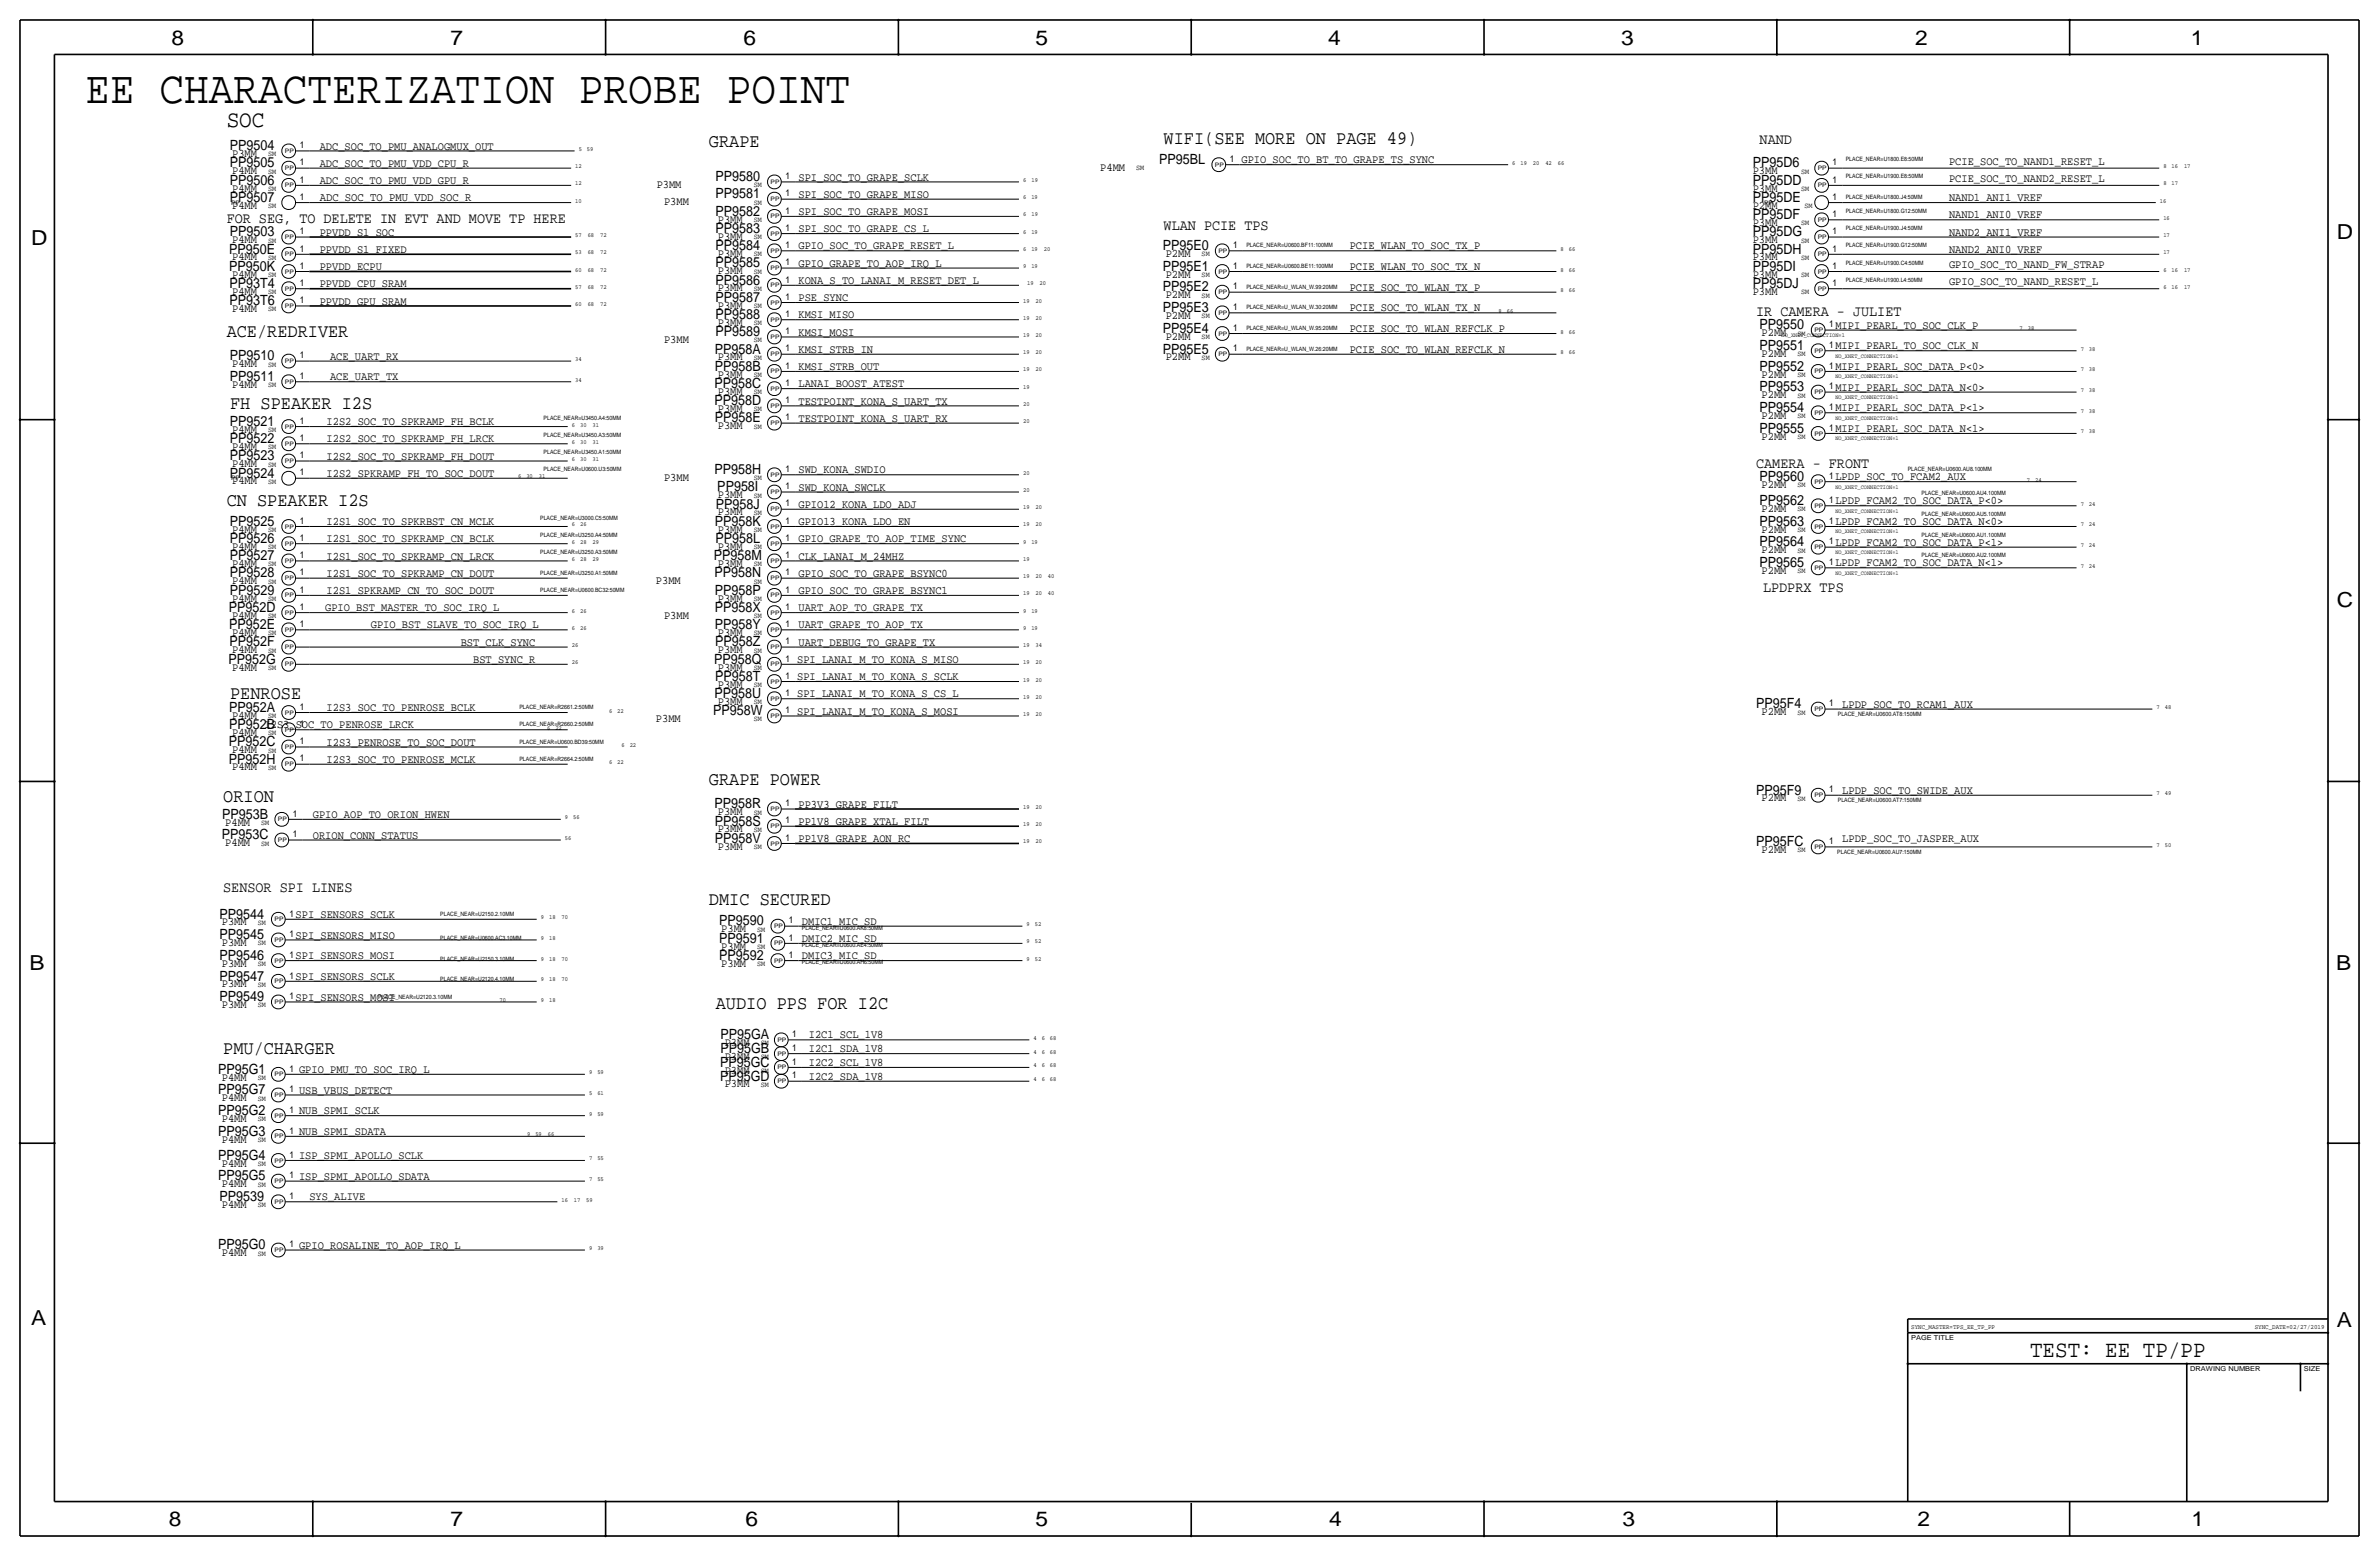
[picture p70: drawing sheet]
<svg xmlns="http://www.w3.org/2000/svg" width="877mm" height="574mm" viewBox="0 0 877 574" stroke-linecap="round" stroke-linejoin="round" font-family="sans-serif">
<defs><g id="words">
<text font-size="17" x="31.5" y="37.8">EE CHARACTERIZATION PROBE POINT</text>
<text font-size="8.7" x="83.6" y="46.7">SOC</text>
<text font-size="8.6" x="748.4" y="500.1">TEST: EE TP/PP</text>
<g font-size="7.6">
<text x="63.2" y="16.5">8</text>
<text x="166.1" y="16.5">7</text>
<text x="274.1" y="16.5">6</text>
<text x="381.8" y="16.5">5</text>
<text x="489.7" y="16.5">4</text>
<text x="597.7" y="16.5">3</text>
<text x="706.1" y="16.5">2</text>
<text x="807.7" y="16.5">1</text>
<text x="861.6" y="88.1">D</text>
<text x="11.4" y="90.4">D</text>
<text x="861.6" y="223.8">C</text>
<text x="10.9" y="357.6">B</text>
<text x="861.3" y="357.4">B</text>
<text x="11.4" y="488.4">A</text>
<text x="861.6" y="489.2">A</text>
<text x="62.2" y="562.6">8</text>
<text x="166.1" y="562.6">7</text>
<text x="274.8" y="562.6">6</text>
<text x="381.8" y="562.6">5</text>
<text x="490" y="562.6">4</text>
<text x="598.2" y="562.6">3</text>
<text x="706.9" y="562.6">2</text>
<text x="808" y="562.6">1</text>
</g>
<g font-size="7">
<text x="429" y="53.1">WIFI(SEE MORE ON PAGE 49)</text>
<text x="261.4" y="54.4">GRAPE</text>
<text x="83.6" y="124.2">ACE/REDRIVER</text>
<text x="84.8" y="150.9">FH SPEAKER I2S</text>
<text x="83.6" y="186.4">CN SPEAKER I2S</text>
<text x="84.8" y="257.6">PENROSE</text>
<text x="261.4" y="289.3">GRAPE POWER</text>
<text x="82.3" y="295.7">ORION</text>
<text x="261.4" y="333.8">DMIC SECURED</text>
<text x="263.9" y="371.9">AUDIO PPS FOR I2C</text>
<text x="82.3" y="388.4">PMU/CHARGER</text>
</g>
<g font-size="5.6">
<text x="648.7" y="53.1">NAND</text>
<text x="83.6" y="82.3">FOR SEG, TO DELETE IN EVT AND MOVE TP HERE</text>
<text x="429" y="84.8">WLAN PCIE TPS</text>
<text x="647.4" y="116.6">IR CAMERA - JULIET</text>
<text x="647.4" y="172.5">CAMERA - FRONT</text>
<text x="650" y="218.2">LPDPRX TPS</text>
<text x="82.3" y="328.7">SENSOR SPI LINES</text>
</g>
<g font-size="5.2">
<text x="84.7" y="55.4">PP9504</text>
<text x="84.7" y="61.7">PP9505</text>
<text x="427.4" y="60.5">PP95BL</text>
<text x="646.2" y="61.7">PP95D6</text>
<text x="84.7" y="68.1">PP9506</text>
<text x="263.8" y="66.8">PP9580</text>
<text x="646.2" y="68.1">PP95DD</text>
<text x="84.7" y="74.4">PP9507</text>
<text x="263.8" y="73.2">PP9581</text>
<text x="646.2" y="74.4">PP95DE</text>
<text x="263.8" y="79.5">PP9582</text>
<text x="646.2" y="80.8">PP95DF</text>
<text x="84.7" y="87.1">PP9503</text>
<text x="263.8" y="85.9">PP9583</text>
<text x="646.2" y="87.1">PP95DG</text>
<text x="84.5" y="93.5">PP950E</text>
<text x="263.8" y="92.2">PP9584</text>
<text x="428.6" y="92.2">PP95E0</text>
<text x="646.2" y="93.5">PP95DH</text>
<text x="84.5" y="99.8">PP950K</text>
<text x="263.8" y="98.6">PP9585</text>
<text x="428.6" y="99.8">PP95E1</text>
<text x="646.2" y="99.8">PP95DI</text>
<text x="84.6" y="106.2">PP93T4</text>
<text x="263.8" y="104.9">PP9586</text>
<text x="428.6" y="107.4">PP95E2</text>
<text x="646.2" y="106.2">PP95DJ</text>
<text x="84.6" y="112.5">PP93T6</text>
<text x="263.8" y="111.3">PP9587</text>
<text x="263.8" y="117.6">PP9588</text>
<text x="428.6" y="115.1">PP95E3</text>
<text x="263.8" y="124">PP9589</text>
<text x="428.6" y="122.7">PP95E4</text>
<text x="648.6" y="121.4">PP9550</text>
<text x="263.5" y="130.3">PP958A</text>
<text x="428.6" y="130.3">PP95E5</text>
<text x="648.6" y="129">PP9551</text>
<text x="84.7" y="132.8">PP9510</text>
<text x="263.5" y="136.7">PP958B</text>
<text x="648.6" y="136.7">PP9552</text>
<text x="84.7" y="140.5">PP9511</text>
<text x="263.4" y="143">PP958C</text>
<text x="263.4" y="149.4">PP958D</text>
<text x="648.6" y="144.3">PP9553</text>
<text x="263.5" y="155.7">PP958E</text>
<text x="648.6" y="151.9">PP9554</text>
<text x="84.7" y="157">PP9521</text>
<text x="648.6" y="159.5">PP9555</text>
<text x="84.7" y="163.3">PP9522</text>
<text x="84.7" y="169.7">PP9523</text>
<text x="84.7" y="176">PP9524</text>
<text x="263.4" y="174.8">PP958H</text>
<text x="648.6" y="177.3">PP9560</text>
<text x="264.4" y="181.1">PP958I</text>
<text x="263.9" y="187.5">PP958J</text>
<text x="648.6" y="186.2">PP9562</text>
<text x="84.7" y="193.8">PP9525</text>
<text x="263.5" y="193.8">PP958K</text>
<text x="648.6" y="193.8">PP9563</text>
<text x="84.7" y="200.2">PP9526</text>
<text x="263.8" y="200.2">PP958L</text>
<text x="648.6" y="201.4">PP9564</text>
<text x="84.7" y="206.5">PP9527</text>
<text x="263.2" y="206.5">PP958M</text>
<text x="648.6" y="209">PP9565</text>
<text x="84.7" y="212.9">PP9528</text>
<text x="263.4" y="212.9">PP958N</text>
<text x="84.7" y="219.2">PP9529</text>
<text x="263.5" y="219.2">PP958P</text>
<text x="84.3" y="225.6">PP952D</text>
<text x="263.5" y="225.6">PP958X</text>
<text x="84.5" y="231.9">PP952E</text>
<text x="263.5" y="231.9">PP958Y</text>
<text x="84.6" y="238.3">PP952F</text>
<text x="263.7" y="238.3">PP958Z</text>
<text x="84.2" y="244.6">PP952G</text>
<text x="263.3" y="244.6">PP958Q</text>
<text x="263.7" y="251">PP958T</text>
<text x="263.4" y="257.3">PP958U</text>
<text x="84.5" y="262.4">PP952A</text>
<text x="262.9" y="263.7">PP958W</text>
<text x="647.4" y="261.1">PP95F4</text>
<text x="84.5" y="268.7">PP952B</text>
<text x="84.3" y="275.1">PP952C</text>
<text x="84.3" y="281.4">PP952H</text>
<text x="647.4" y="292.9">PP95F9</text>
<text x="263.4" y="297.9">PP958R</text>
<text x="81.9" y="301.8">PP953B</text>
<text x="263.5" y="304.3">PP958S</text>
<text x="81.8" y="309.4">PP953C</text>
<text x="263.5" y="310.6">PP958V</text>
<text x="647.4" y="311.9">PP95FC</text>
<text x="80.9" y="338.6">PP9544</text>
<text x="265.1" y="341.1">PP9590</text>
<text x="80.9" y="346.2">PP9545</text>
<text x="265.1" y="347.5">PP9591</text>
<text x="80.9" y="353.8">PP9546</text>
<text x="265.1" y="353.8">PP9592</text>
<text x="80.9" y="361.4">PP9547</text>
<text x="80.9" y="369.1">PP9549</text>
<text x="265.6" y="383">PP95GA</text>
<text x="265.6" y="388.1">PP95GB</text>
<text x="80.4" y="395.7">PP95G1</text>
<text x="265.4" y="393.2">PP95GC</text>
<text x="265.4" y="398.3">PP95GD</text>
<text x="80.4" y="403.4">PP95G7</text>
<text x="80.4" y="411">PP95G2</text>
<text x="80.4" y="418.6">PP95G3</text>
<text x="80.4" y="427.5">PP95G4</text>
<text x="80.4" y="435.1">PP95G5</text>
<text x="80.9" y="442.7">PP9539</text>
<text x="80.4" y="460.5">PP95G0</text>
</g>
<text font-size="4.4" x="117.9" y="74.2">ADC_SOC_TO_PMU_VDD_SOC_R</text>
<g font-size="4.3">
<text x="85.6" y="57.9">P3MM</text>
<text x="117.9" y="55.1">ADC_SOC_TO_PMU_ANALOGMUX_OUT</text>
<text x="85.6" y="64.3">P4MM</text>
<text x="117.9" y="61.5">ADC_SOC_TO_PMU_VDD_CPU_R</text>
<text x="405.6" y="63">P4MM</text>
<text x="457.7" y="60.2">GPIO_SOC_TO_BT_TO_GRAPE_TS_SYNC</text>
<text x="646.2" y="64.3">P3MM</text>
<text x="718.6" y="60.7">PCIE_SOC_TO_NAND1_RESET_L</text>
<text x="85.6" y="70.6">P4MM</text>
<text x="117.9" y="67.8">ADC_SOC_TO_PMU_VDD_GPU_R</text>
<text x="242.1" y="69.3">P3MM</text>
<text x="294.4" y="66.5">SPI_SOC_TO_GRAPE_SCLK</text>
<text x="646.2" y="70.6">P3MM</text>
<text x="718.6" y="67.1">PCIE_SOC_TO_NAND2_RESET_L</text>
<text x="85.6" y="77">P4MM</text>
<text x="244.8" y="75.7">P3MM</text>
<text x="294.4" y="72.9">SPI_SOC_TO_GRAPE_MISO</text>
<text x="646.2" y="77">P2MM</text>
<text x="718.6" y="74.2">NAND1_ANI1_VREF</text>
<text x="264.7" y="82">P3MM</text>
<text x="294.4" y="79.2">SPI_SOC_TO_GRAPE_MOSI</text>
<text x="646.2" y="83.3">P3MM</text>
<text x="718.6" y="80.5">NAND1_ANI0_VREF</text>
<text x="85.6" y="89.7">P4MM</text>
<text x="117.9" y="86.9">PPVDD_S1_SOC</text>
<text x="264.7" y="88.4">P3MM</text>
<text x="294.4" y="85.6">SPI_SOC_TO_GRAPE_CS_L</text>
<text x="646.2" y="89.7">P3MM</text>
<text x="718.6" y="86.9">NAND2_ANI1_VREF</text>
<text x="117.9" y="93.2">PPVDD_S1_FIXED</text>
<text x="264.7" y="94.7">P3MM</text>
<text x="294.4" y="91.9">GPIO_SOC_TO_GRAPE_RESET_L</text>
<text x="429.8" y="94.7">P2MM</text>
<text x="497.6" y="91.9">PCIE_WLAN_TO_SOC_TX_P</text>
<text x="718.6" y="93.2">NAND2_ANI0_VREF</text>
<text x="85.6" y="96">P4MM</text>
<text x="117.9" y="99.6">PPVDD_ECPU</text>
<text x="264.7" y="101.1">P3MM</text>
<text x="294.4" y="98.3">GPIO_GRAPE_TO_AOP_IRQ_L</text>
<text x="497.6" y="99.6">PCIE_WLAN_TO_SOC_TX_N</text>
<text x="646.2" y="96">P3MM</text>
<text x="718.6" y="98.8">GPIO_SOC_TO_NAND_FW_STRAP</text>
<text x="85.6" y="102.4">P4MM</text>
<text x="117.9" y="105.9">PPVDD_CPU_SRAM</text>
<text x="264.7" y="107.4">P3MM</text>
<text x="294.4" y="104.6">KONA_S_TO_LANAI_M_RESET_DET_L</text>
<text x="429.8" y="102.4">P2MM</text>
<text x="497.6" y="107.2">PCIE_SOC_TO_WLAN_TX_P</text>
<text x="646.2" y="102.4">P3MM</text>
<text x="718.6" y="105.2">GPIO_SOC_TO_NAND_RESET_L</text>
<text x="85.6" y="108.7">P4MM</text>
<text x="117.9" y="112.3">PPVDD_GPU_SRAM</text>
<text x="264.7" y="113.8">P3MM</text>
<text x="294.4" y="111">PSE_SYNC</text>
<text x="429.8" y="110">P2MM</text>
<text x="646.2" y="108.7">P3MM</text>
<text x="85.6" y="115.1">P4MM</text>
<text x="294.4" y="117.3">KMSI_MISO</text>
<text x="429.8" y="117.6">P2MM</text>
<text x="497.6" y="114.8">PCIE_SOC_TO_WLAN_TX_N</text>
<text x="264.7" y="120.1">P3MM</text>
<text x="294.4" y="123.7">KMSI_MOSI</text>
<text x="429.8" y="125.2">P2MM</text>
<text x="497.6" y="122.4">PCIE_SOC_TO_WLAN_REFCLK_P</text>
<text x="649.5" y="124">P2MM</text>
<text x="676.7" y="121.2">MIPI_PEARL_TO_SOC_CLK_P</text>
<text x="244.8" y="126.5">P3MM</text>
<text x="294.4" y="130">KMSI_STRB_IN</text>
<text x="497.6" y="130">PCIE_SOC_TO_WLAN_REFCLK_N</text>
<text x="649.5" y="131.6">P2MM</text>
<text x="676.7" y="128.8">MIPI_PEARL_TO_SOC_CLK_N</text>
<text x="85.6" y="135.4">P4MM</text>
<text x="121.7" y="132.6">ACE_UART_RX</text>
<text x="264.7" y="132.8">P3MM</text>
<text x="294.4" y="136.4">KMSI_STRB_OUT</text>
<text x="429.8" y="132.8">P2MM</text>
<text x="676.7" y="136.4">MIPI_PEARL_SOC_DATA_P&lt;0&gt;</text>
<text x="85.6" y="143">P4MM</text>
<text x="121.7" y="140.2">ACE_UART_TX</text>
<text x="264.7" y="139.2">P3MM</text>
<text x="294.4" y="142.8">LANAI_BOOST_ATEST</text>
<text x="649.5" y="139.2">P2MM</text>
<text x="264.7" y="145.5">P3MM</text>
<text x="294.4" y="149.1">TESTPOINT_KONA_S_UART_TX</text>
<text x="649.5" y="146.8">P2MM</text>
<text x="676.7" y="144">MIPI_PEARL_SOC_DATA_N&lt;0&gt;</text>
<text x="264.7" y="151.9">P3MM</text>
<text x="294.4" y="155.4">TESTPOINT_KONA_S_UART_RX</text>
<text x="649.5" y="154.4">P2MM</text>
<text x="676.7" y="151.6">MIPI_PEARL_SOC_DATA_P&lt;1&gt;</text>
<text x="85.6" y="159.5">P4MM</text>
<text x="120.4" y="156.7">I2S2_SOC_TO_SPKRAMP_FH_BCLK</text>
<text x="264.7" y="158.2">P3MM</text>
<text x="676.7" y="159.3">MIPI_PEARL_SOC_DATA_N&lt;1&gt;</text>
<text x="85.6" y="165.9">P4MM</text>
<text x="120.4" y="163.1">I2S2_SOC_TO_SPKRAMP_FH_LRCK</text>
<text x="649.5" y="162.1">P2MM</text>
<text x="85.6" y="172.2">P4MM</text>
<text x="120.4" y="169.4">I2S2_SOC_TO_SPKRAMP_FH_DOUT</text>
<text x="85.6" y="178.6">P4MM</text>
<text x="120.4" y="175.8">I2S2_SPKRAMP_FH_TO_SOC_DOUT</text>
<text x="244.8" y="177.3">P3MM</text>
<text x="294.4" y="174.5">SWD_KONA_SWDIO</text>
<text x="649.5" y="179.8">P2MM</text>
<text x="676.7" y="177">LPDP_SOC_TO_FCAM2_AUX</text>
<text x="264.7" y="183.6">P3MM</text>
<text x="294.4" y="180.9">SWD_KONA_SWCLK</text>
<text x="676.7" y="185.9">LPDP_FCAM2_TO_SOC_DATA_P&lt;0&gt;</text>
<text x="264.7" y="190">P3MM</text>
<text x="294.4" y="187.2">GPIO12_KONA_LDO_ADJ</text>
<text x="649.5" y="188.7">P2MM</text>
<text x="85.6" y="196.3">P4MM</text>
<text x="120.4" y="193.5">I2S1_SOC_TO_SPKRBST_CN_MCLK</text>
<text x="264.7" y="196.3">P3MM</text>
<text x="294.4" y="193.5">GPIO13_KONA_LDO_EN</text>
<text x="649.5" y="196.3">P2MM</text>
<text x="676.7" y="193.5">LPDP_FCAM2_TO_SOC_DATA_N&lt;0&gt;</text>
<text x="85.6" y="202.7">P4MM</text>
<text x="120.4" y="199.9">I2S1_SOC_TO_SPKRAMP_CN_BCLK</text>
<text x="264.7" y="202.7">P3MM</text>
<text x="294.4" y="199.9">GPIO_GRAPE_TO_AOP_TIME_SYNC</text>
<text x="649.5" y="204">P2MM</text>
<text x="676.7" y="201.2">LPDP_FCAM2_TO_SOC_DATA_P&lt;1&gt;</text>
<text x="85.6" y="209">P4MM</text>
<text x="120.4" y="206.2">I2S1_SOC_TO_SPKRAMP_CN_LRCK</text>
<text x="264.7" y="209">P3MM</text>
<text x="294.4" y="206.2">CLK_LANAI_M_24MHZ</text>
<text x="676.7" y="208.8">LPDP_FCAM2_TO_SOC_DATA_N&lt;1&gt;</text>
<text x="85.6" y="215.4">P4MM</text>
<text x="120.4" y="212.6">I2S1_SOC_TO_SPKRAMP_CN_DOUT</text>
<text x="241.8" y="215.4">P3MM</text>
<text x="294.4" y="212.6">GPIO_SOC_TO_GRAPE_BSYNC0</text>
<text x="649.5" y="211.6">P2MM</text>
<text x="85.6" y="221.7">P4MM</text>
<text x="120.4" y="218.9">I2S1_SPKRAMP_CN_TO_SOC_DOUT</text>
<text x="264.7" y="221.7">P3MM</text>
<text x="294.4" y="218.9">GPIO_SOC_TO_GRAPE_BSYNC1</text>
<text x="119.9" y="225.3">GPIO_BST_MASTER_TO_SOC_IRQ_L</text>
<text x="294.4" y="225.3">UART_AOP_TO_GRAPE_TX</text>
<text x="85.6" y="228.1">P4MM</text>
<text x="136.7" y="231.6">GPIO_BST_SLAVE_TO_SOC_IRQ_L</text>
<text x="244.8" y="228.1">P3MM</text>
<text x="294.4" y="231.6">UART_GRAPE_TO_AOP_TX</text>
<text x="85.6" y="234.4">P4MM</text>
<text x="169.8" y="238">BST_CLK_SYNC</text>
<text x="264.7" y="234.4">P3MM</text>
<text x="294.4" y="238">UART_DEBUG_TO_GRAPE_TX</text>
<text x="85.6" y="240.8">P4MM</text>
<text x="174.4" y="244.3">BST_SYNC_R</text>
<text x="264.7" y="240.8">P3MM</text>
<text x="293.9" y="244.3">SPI_LANAI_M_TO_KONA_S_MISO</text>
<text x="85.6" y="247.1">P4MM</text>
<text x="264.7" y="247.1">P3MM</text>
<text x="293.9" y="250.7">SPI_LANAI_M_TO_KONA_S_SCLK</text>
<text x="264.7" y="253.5">P3MM</text>
<text x="293.9" y="257">SPI_LANAI_M_TO_KONA_S_CS_L</text>
<text x="120.4" y="262.1">I2S3_SOC_TO_PENROSE_BCLK</text>
<text x="264.7" y="259.8">P3MM</text>
<text x="293.9" y="263.4">SPI_LANAI_M_TO_KONA_S_MOSI</text>
<text x="649.5" y="263.7">P2MM</text>
<text x="679.2" y="260.9">LPDP_SOC_TO_RCAM1_AUX</text>
<text x="85.6" y="264.9">P4MM</text>
<text x="97.6" y="268.5">I2S3_SOC_TO_PENROSE_LRCK</text>
<text x="241.8" y="266.2">P3MM</text>
<text x="85.6" y="271.3">P4MM</text>
<text x="120.4" y="274.8">I2S3_PENROSE_TO_SOC_DOUT</text>
<text x="85.6" y="277.6">P4MM</text>
<text x="120.4" y="281.2">I2S3_SOC_TO_PENROSE_MCLK</text>
<text x="85.6" y="284">P4MM</text>
<text x="679.2" y="292.6">LPDP_SOC_TO_SWIDE_AUX</text>
<text x="294.4" y="297.7">PP3V3_GRAPE_FILT</text>
<text x="649.5" y="295.4">P2MM</text>
<text x="83" y="304.3">P4MM</text>
<text x="115.3" y="301.5">GPIO_AOP_TO_ORION_HWEN</text>
<text x="264.7" y="300.5">P3MM</text>
<text x="294.4" y="304">PP1V8_GRAPE_XTAL_FILT</text>
<text x="83" y="311.9">P4MM</text>
<text x="115.3" y="309.1">ORION_CONN_STATUS</text>
<text x="264.7" y="306.8">P3MM</text>
<text x="294.4" y="310.4">PP1V8_GRAPE_AON_RC</text>
<text x="679.2" y="310.4">LPDP_SOC_TO_JASPER_AUX</text>
<text x="264.7" y="313.2">P3MM</text>
<text x="649.5" y="314.5">P2MM</text>
<text x="81.8" y="341.1">P3MM</text>
<text x="109" y="338.3">SPI_SENSORS_SCLK</text>
<text x="295.7" y="340.9">DMIC1_MIC_SD</text>
<text x="109" y="345.9">SPI_SENSORS_MISO</text>
<text x="265.9" y="343.7">P3MM</text>
<text x="295.7" y="347.2">DMIC2_MIC_SD</text>
<text x="81.8" y="348.7">P3MM</text>
<text x="109" y="353.6">SPI_SENSORS_MOSI</text>
<text x="265.9" y="350">P3MM</text>
<text x="295.7" y="353.6">DMIC3_MIC_SD</text>
<text x="81.8" y="356.4">P3MM</text>
<text x="265.9" y="356.4">P3MM</text>
<text x="81.8" y="364">P3MM</text>
<text x="109" y="361.2">SPI_SENSORS_SCLK</text>
<text x="81.8" y="371.6">P3MM</text>
<text x="109" y="368.8">SPI_SENSORS_MOSI</text>
<text x="298.2" y="382.8">I2C1_SCL_1V8</text>
<text x="267.2" y="385.6">P3MM</text>
<text x="298.2" y="387.9">I2C1_SDA_1V8</text>
<text x="110.2" y="395.5">GPIO_PMU_TO_SOC_IRQ_L</text>
<text x="267.2" y="395.7">P3MM</text>
<text x="267.2" y="390.7">P3MM</text>
<text x="298.2" y="392.9">I2C2_SCL_1V8</text>
<text x="81.8" y="398.3">P4MM</text>
<text x="267.2" y="400.8">P3MM</text>
<text x="298.2" y="398">I2C2_SDA_1V8</text>
<text x="81.8" y="405.9">P4MM</text>
<text x="110.2" y="403.1">USB_VBUS_DETECT</text>
<text x="81.8" y="413.5">P4MM</text>
<text x="110.2" y="410.7">NUB_SPMI_SCLK</text>
<text x="110.2" y="418.3">NUB_SPMI_SDATA</text>
<text x="81.8" y="421.1">P4MM</text>
<text x="81.8" y="430">P4MM</text>
<text x="110.2" y="427.2">ISP_SPMI_APOLLO_SCLK</text>
<text x="81.8" y="437.6">P4MM</text>
<text x="110.2" y="434.8">ISP_SPMI_APOLLO_SDATA</text>
<text x="114" y="442.5">SYS_ALIVE</text>
<text x="81.8" y="445.3">P4MM</text>
<text x="110.2" y="460.2">GPIO_ROSALINE_TO_AOP_IRQ_L</text>
<text x="81.8" y="463">P4MM</text>
</g>
<g font-size="3.5">
<text x="110.5" y="54.6">1</text>
<text x="453.4" y="59.7">1</text>
<text x="110.5" y="61">1</text>
<text x="675.6" y="61">1</text>
<text x="110.5" y="67.3">1</text>
<text x="289.6" y="66">1</text>
<text x="675.6" y="67.3">1</text>
<text x="110.5" y="73.7">1</text>
<text x="289.6" y="72.4">1</text>
<text x="675.6" y="73.7">1</text>
<text x="289.6" y="78.7">1</text>
<text x="675.6" y="80">1</text>
<text x="110.5" y="86.4">1</text>
<text x="289.6" y="85.1">1</text>
<text x="675.6" y="86.4">1</text>
<text x="110.5" y="92.7">1</text>
<text x="289.6" y="91.4">1</text>
<text x="454.7" y="91.4">1</text>
<text x="675.6" y="92.7">1</text>
<text x="110.5" y="99.1">1</text>
<text x="289.6" y="97.8">1</text>
<text x="454.7" y="99.1">1</text>
<text x="675.6" y="99.1">1</text>
<text x="110.5" y="105.4">1</text>
<text x="289.6" y="104.1">1</text>
<text x="454.7" y="106.7">1</text>
<text x="675.6" y="105.4">1</text>
<text x="110.5" y="111.8">1</text>
<text x="289.6" y="110.5">1</text>
<text x="289.6" y="116.8">1</text>
<text x="454.7" y="114.3">1</text>
<text x="289.6" y="123.2">1</text>
<text x="454.7" y="121.9">1</text>
<text x="674.4" y="120.7">1</text>
<text x="289.6" y="129.5">1</text>
<text x="454.7" y="129.5">1</text>
<text x="674.4" y="128.3">1</text>
<text x="110.5" y="132.1">1</text>
<text x="289.6" y="135.9">1</text>
<text x="674.4" y="135.9">1</text>
<text x="110.5" y="139.7">1</text>
<text x="289.6" y="142.2">1</text>
<text x="674.4" y="143.5">1</text>
<text x="289.6" y="148.6">1</text>
<text x="289.6" y="154.9">1</text>
<text x="674.4" y="151.1">1</text>
<text x="110.5" y="156.2">1</text>
<text x="674.4" y="158.7">1</text>
<text x="110.5" y="162.6">1</text>
<text x="110.5" y="168.9">1</text>
<text x="289.6" y="174">1</text>
<text x="110.5" y="175.3">1</text>
<text x="674.4" y="176.5">1</text>
<text x="289.6" y="180.3">1</text>
<text x="674.4" y="185.4">1</text>
<text x="289.6" y="186.7">1</text>
<text x="110.5" y="193">1</text>
<text x="289.6" y="193">1</text>
<text x="674.4" y="193">1</text>
<text x="110.5" y="199.4">1</text>
<text x="289.6" y="199.4">1</text>
<text x="674.4" y="200.7">1</text>
<text x="110.5" y="205.7">1</text>
<text x="289.6" y="205.7">1</text>
<text x="674.4" y="208.3">1</text>
<text x="110.5" y="212.1">1</text>
<text x="289.6" y="212.1">1</text>
<text x="110.5" y="218.4">1</text>
<text x="289.6" y="218.4">1</text>
<text x="110.5" y="224.8">1</text>
<text x="289.6" y="224.8">1</text>
<text x="110.5" y="231.1">1</text>
<text x="289.6" y="231.1">1</text>
<text x="289.6" y="237.5">1</text>
<text x="289.6" y="243.8">1</text>
<text x="289.6" y="250.2">1</text>
<text x="289.6" y="256.5">1</text>
<text x="110.5" y="261.6">1</text>
<text x="289.6" y="262.9">1</text>
<text x="674.4" y="260.4">1</text>
<text x="110.5" y="268">1</text>
<text x="110.5" y="274.3">1</text>
<text x="110.5" y="280.7">1</text>
<text x="674.4" y="292.1">1</text>
<text x="289.6" y="297.2">1</text>
<text x="107.9" y="301">1</text>
<text x="289.6" y="303.5">1</text>
<text x="107.9" y="308.6">1</text>
<text x="289.6" y="309.9">1</text>
<text x="674.4" y="311.2">1</text>
<text x="106.7" y="337.8">1</text>
<text x="290.8" y="340.4">1</text>
<text x="106.7" y="345.4">1</text>
<text x="290.8" y="346.7">1</text>
<text x="106.7" y="353.1">1</text>
<text x="290.8" y="353.1">1</text>
<text x="106.7" y="360.7">1</text>
<text x="106.7" y="368.3">1</text>
<text x="292.1" y="382.3">1</text>
<text x="292.1" y="387.3">1</text>
<text x="106.7" y="395">1</text>
<text x="292.1" y="392.4">1</text>
<text x="292.1" y="397.5">1</text>
<text x="106.7" y="402.6">1</text>
<text x="106.7" y="410.2">1</text>
<text x="106.7" y="417.8">1</text>
<text x="106.7" y="426.7">1</text>
<text x="106.7" y="434.3">1</text>
<text x="106.7" y="442">1</text>
<text x="106.7" y="459.7">1</text>
</g>
<g font-size="2.8">
<text x="98.8" y="57.7">SM</text>
<text x="98.8" y="64">SM</text>
<text x="418.9" y="62.7">SM</text>
<text x="664" y="64">SM</text>
<text x="98.8" y="70.4">SM</text>
<text x="277.9" y="69.1">SM</text>
<text x="664" y="70.4">SM</text>
<text x="98.8" y="76.7">SM</text>
<text x="277.9" y="75.4">SM</text>
<text x="665.3" y="76.7">SM</text>
<text x="277.9" y="81.8">SM</text>
<text x="664" y="83.1">SM</text>
<text x="98.8" y="89.4">SM</text>
<text x="277.9" y="88.1">SM</text>
<text x="664" y="89.4">SM</text>
<text x="98.8" y="95.8">SM</text>
<text x="277.9" y="94.5">SM</text>
<text x="443" y="94.5">SM</text>
<text x="664" y="95.8">SM</text>
<text x="277.9" y="100.8">SM</text>
<text x="98.8" y="102.1">SM</text>
<text x="277.9" y="107.2">SM</text>
<text x="443" y="102.1">SM</text>
<text x="664" y="102.1">SM</text>
<text x="98.8" y="108.5">SM</text>
<text x="277.9" y="113.5">SM</text>
<text x="443" y="109.7">SM</text>
<text x="664" y="108.5">SM</text>
<text x="98.8" y="114.8">SM</text>
<text x="277.9" y="119.9">SM</text>
<text x="443" y="117.3">SM</text>
<text x="443" y="125">SM</text>
<text x="662.7" y="123.7">SM</text>
<text x="277.9" y="126.2">SM</text>
<text x="662.7" y="131.3">SM</text>
<text x="98.8" y="135.1">SM</text>
<text x="277.9" y="132.6">SM</text>
<text x="443" y="132.6">SM</text>
<text x="98.8" y="142.7">SM</text>
<text x="277.9" y="138.9">SM</text>
<text x="662.7" y="138.9">SM</text>
<text x="277.9" y="145.3">SM</text>
<text x="662.7" y="146.6">SM</text>
<text x="277.9" y="151.6">SM</text>
<text x="662.7" y="154.2">SM</text>
<text x="98.8" y="159.3">SM</text>
<text x="277.9" y="158">SM</text>
<text x="662.7" y="161.8">SM</text>
<text x="98.8" y="165.6">SM</text>
<text x="98.8" y="172">SM</text>
<text x="98.8" y="178.3">SM</text>
<text x="277.9" y="177">SM</text>
<text x="662.7" y="179.6">SM</text>
<text x="277.9" y="183.4">SM</text>
<text x="277.9" y="189.7">SM</text>
<text x="662.7" y="188.5">SM</text>
<text x="98.8" y="196.1">SM</text>
<text x="277.9" y="196.1">SM</text>
<text x="662.7" y="196.1">SM</text>
<text x="98.8" y="202.4">SM</text>
<text x="277.9" y="202.4">SM</text>
<text x="662.7" y="203.7">SM</text>
<text x="98.8" y="208.8">SM</text>
<text x="277.9" y="208.8">SM</text>
<text x="98.8" y="215.1">SM</text>
<text x="277.9" y="215.1">SM</text>
<text x="662.7" y="211.3">SM</text>
<text x="98.8" y="221.5">SM</text>
<text x="277.9" y="221.5">SM</text>
<text x="98.8" y="227.8">SM</text>
<text x="277.9" y="227.8">SM</text>
<text x="98.8" y="234.2">SM</text>
<text x="277.9" y="234.2">SM</text>
<text x="98.8" y="240.5">SM</text>
<text x="277.9" y="240.5">SM</text>
<text x="98.8" y="246.9">SM</text>
<text x="277.9" y="246.9">SM</text>
<text x="277.9" y="253.2">SM</text>
<text x="277.9" y="259.6">SM</text>
<text x="662.7" y="263.4">SM</text>
<text x="98.8" y="264.7">SM</text>
<text x="277.9" y="265.9">SM</text>
<text x="98.8" y="271">SM</text>
<text x="98.8" y="277.4">SM</text>
<text x="98.8" y="283.7">SM</text>
<text x="662.7" y="295.1">SM</text>
<text x="96.3" y="304">SM</text>
<text x="277.9" y="300.2">SM</text>
<text x="96.3" y="311.7">SM</text>
<text x="277.9" y="306.6">SM</text>
<text x="277.9" y="312.9">SM</text>
<text x="662.7" y="314.2">SM</text>
<text x="95" y="340.9">SM</text>
<text x="279.2" y="343.4">SM</text>
<text x="95" y="348.5">SM</text>
<text x="279.2" y="349.8">SM</text>
<text x="95" y="356.1">SM</text>
<text x="279.2" y="356.1">SM</text>
<text x="95" y="363.7">SM</text>
<text x="95" y="371.3">SM</text>
<text x="280.5" y="385.3">SM</text>
<text x="280.5" y="395.5">SM</text>
<text x="280.5" y="390.4">SM</text>
<text x="95" y="398">SM</text>
<text x="280.5" y="400.6">SM</text>
<text x="95" y="405.6">SM</text>
<text x="95" y="413.3">SM</text>
<text x="95" y="420.9">SM</text>
<text x="95" y="429.8">SM</text>
<text x="95" y="437.4">SM</text>
<text x="95" y="445">SM</text>
<text x="95" y="462.8">SM</text>
</g>
<g font-size="2.5">
<text x="704.6" y="493.8">PAGE TITLE</text>
<text x="807.5" y="505.2">DRAWING NUMBER</text>
<text x="849.4" y="505.2">SIZE</text>
</g>
<g font-size="2.4">
<text x="704.6" y="490">SYNC_MASTER=TPS_EE_TP_PP</text>
<text x="831.2" y="490">SYNC_DATE=02/27/2019</text>
</g>
<g font-size="2.3">
<text x="105" y="56.4">PP</text>
<text x="213.4" y="55.6">5</text>
<text x="216.4" y="55.6">59</text>
<text x="105" y="62.7">PP</text>
<text x="212.1" y="62">12</text>
<text x="447.9" y="61.5">PP</text>
<text x="557.5" y="60.7">6</text>
<text x="560.6" y="60.7">19</text>
<text x="565.1" y="60.7">20</text>
<text x="569.7" y="60.7">42</text>
<text x="574.3" y="60.7">66</text>
<text x="670.2" y="62.7">PP</text>
<text x="797.6" y="62">8</text>
<text x="800.6" y="62">16</text>
<text x="805.2" y="62">17</text>
<text x="105" y="69.1">PP</text>
<text x="212.1" y="68.3">12</text>
<text x="284.1" y="67.8">PP</text>
<text x="377.2" y="67.1">6</text>
<text x="380.2" y="67.1">19</text>
<text x="670.2" y="69.1">PP</text>
<text x="797.6" y="68.3">8</text>
<text x="800.6" y="68.3">17</text>
<text x="85.2" y="75.4">PP</text>
<text x="212.1" y="74.7">10</text>
<text x="284.1" y="74.2">PP</text>
<text x="377.2" y="73.4">6</text>
<text x="380.2" y="73.4">19</text>
<text x="650.4" y="75.4">PP</text>
<text x="796.3" y="74.7">16</text>
<text x="284.1" y="80.5">PP</text>
<text x="377.2" y="79.8">6</text>
<text x="380.2" y="79.8">19</text>
<text x="670.2" y="81.8">PP</text>
<text x="797.6" y="81">16</text>
<text x="105" y="88.1">PP</text>
<text x="212.1" y="87.4">57</text>
<text x="216.7" y="87.4">68</text>
<text x="221.2" y="87.4">72</text>
<text x="284.1" y="86.9">PP</text>
<text x="377.2" y="86.1">6</text>
<text x="380.2" y="86.1">19</text>
<text x="670.2" y="88.1">PP</text>
<text x="797.6" y="87.4">17</text>
<text x="105" y="94.5">PP</text>
<text x="212.1" y="93.7">53</text>
<text x="216.7" y="93.7">68</text>
<text x="221.2" y="93.7">72</text>
<text x="284.1" y="93.2">PP</text>
<text x="377.2" y="92.5">6</text>
<text x="380.2" y="92.5">19</text>
<text x="384.8" y="92.5">20</text>
<text x="449.2" y="93.2">PP</text>
<text x="575.3" y="92.5">8</text>
<text x="578.4" y="92.5">66</text>
<text x="670.2" y="94.5">PP</text>
<text x="797.6" y="93.7">17</text>
<text x="105" y="100.8">PP</text>
<text x="212.1" y="100.1">60</text>
<text x="216.7" y="100.1">68</text>
<text x="221.2" y="100.1">72</text>
<text x="284.1" y="99.6">PP</text>
<text x="377.2" y="98.8">9</text>
<text x="380.2" y="98.8">19</text>
<text x="449.2" y="100.8">PP</text>
<text x="575.3" y="100.1">8</text>
<text x="578.4" y="100.1">66</text>
<text x="670.2" y="100.8">PP</text>
<text x="797.6" y="100.1">6</text>
<text x="800.6" y="100.1">16</text>
<text x="805.2" y="100.1">17</text>
<text x="105" y="107.2">PP</text>
<text x="212.1" y="106.4">57</text>
<text x="216.7" y="106.4">68</text>
<text x="221.2" y="106.4">72</text>
<text x="284.1" y="105.9">PP</text>
<text x="378.7" y="105.2">19</text>
<text x="383.3" y="105.2">20</text>
<text x="575.3" y="107.7">8</text>
<text x="578.4" y="107.7">66</text>
<text x="670.2" y="107.2">PP</text>
<text x="797.6" y="106.4">6</text>
<text x="800.6" y="106.4">16</text>
<text x="805.2" y="106.4">17</text>
<text x="105" y="113.5">PP</text>
<text x="212.1" y="112.8">60</text>
<text x="216.7" y="112.8">68</text>
<text x="221.2" y="112.8">72</text>
<text x="284.1" y="112.3">PP</text>
<text x="377.2" y="111.5">19</text>
<text x="381.8" y="111.5">20</text>
<text x="449.2" y="108.5">PP</text>
<text x="284.1" y="118.6">PP</text>
<text x="377.2" y="117.9">19</text>
<text x="381.8" y="117.9">20</text>
<text x="449.2" y="116.1">PP</text>
<text x="552.5" y="115.3">8</text>
<text x="555.5" y="115.3">66</text>
<text x="284.1" y="125">PP</text>
<text x="377.2" y="124.2">19</text>
<text x="381.8" y="124.2">20</text>
<text x="449.2" y="123.7">PP</text>
<text x="575.3" y="122.9">8</text>
<text x="578.4" y="122.9">66</text>
<text x="668.9" y="122.4">PP</text>
<text x="744.5" y="121.7">7</text>
<text x="747.6" y="121.7">38</text>
<text x="284.1" y="131.3">PP</text>
<text x="377.2" y="130.6">19</text>
<text x="381.8" y="130.6">20</text>
<text x="449.2" y="131.3">PP</text>
<text x="575.3" y="130.6">8</text>
<text x="578.4" y="130.6">66</text>
<text x="668.9" y="130">PP</text>
<text x="767.1" y="129.3">7</text>
<text x="770.1" y="129.3">38</text>
<text x="105" y="133.9">PP</text>
<text x="212.1" y="133.1">34</text>
<text x="284.1" y="137.7">PP</text>
<text x="377.2" y="136.9">19</text>
<text x="381.8" y="136.9">20</text>
<text x="668.9" y="137.7">PP</text>
<text x="767.1" y="136.9">7</text>
<text x="770.1" y="136.9">38</text>
<text x="105" y="141.5">PP</text>
<text x="212.1" y="140.7">34</text>
<text x="377.2" y="143.3">19</text>
<text x="284.1" y="144">PP</text>
<text x="377.2" y="149.6">20</text>
<text x="668.9" y="145.3">PP</text>
<text x="767.1" y="144.5">7</text>
<text x="770.1" y="144.5">38</text>
<text x="284.1" y="150.4">PP</text>
<text x="377.2" y="156">20</text>
<text x="668.9" y="152.9">PP</text>
<text x="767.1" y="152.1">7</text>
<text x="770.1" y="152.1">38</text>
<text x="105" y="158">PP</text>
<text x="210.8" y="157.2">6</text>
<text x="213.9" y="157.2">30</text>
<text x="218.4" y="157.2">31</text>
<text x="284.1" y="156.7">PP</text>
<text x="668.9" y="160.5">PP</text>
<text x="767.1" y="159.8">7</text>
<text x="770.1" y="159.8">38</text>
<text x="105" y="164.3">PP</text>
<text x="210.8" y="163.6">6</text>
<text x="213.9" y="163.6">30</text>
<text x="218.4" y="163.6">31</text>
<text x="105" y="170.7">PP</text>
<text x="210.8" y="169.9">6</text>
<text x="213.9" y="169.9">30</text>
<text x="218.4" y="169.9">31</text>
<text x="85.2" y="177">PP</text>
<text x="191" y="176.3">6</text>
<text x="194.1" y="176.3">30</text>
<text x="198.6" y="176.3">31</text>
<text x="284.1" y="175.8">PP</text>
<text x="377.2" y="175">20</text>
<text x="668.9" y="178.3">PP</text>
<text x="747.3" y="177.5">7</text>
<text x="750.3" y="177.5">24</text>
<text x="284.1" y="182.1">PP</text>
<text x="377.2" y="181.4">20</text>
<text x="284.1" y="188.5">PP</text>
<text x="377.2" y="187.7">19</text>
<text x="381.8" y="187.7">20</text>
<text x="668.9" y="187.2">PP</text>
<text x="767.1" y="186.4">7</text>
<text x="770.1" y="186.4">24</text>
<text x="105" y="194.8">PP</text>
<text x="210.8" y="194.1">6</text>
<text x="213.9" y="194.1">26</text>
<text x="284.1" y="194.8">PP</text>
<text x="377.2" y="194.1">19</text>
<text x="381.8" y="194.1">20</text>
<text x="668.9" y="194.8">PP</text>
<text x="767.1" y="194.1">7</text>
<text x="770.1" y="194.1">24</text>
<text x="105" y="201.2">PP</text>
<text x="210.8" y="200.4">6</text>
<text x="213.9" y="200.4">28</text>
<text x="218.4" y="200.4">29</text>
<text x="284.1" y="201.2">PP</text>
<text x="377.2" y="200.4">9</text>
<text x="380.2" y="200.4">19</text>
<text x="668.9" y="202.4">PP</text>
<text x="767.1" y="201.7">7</text>
<text x="770.1" y="201.7">24</text>
<text x="105" y="207.5">PP</text>
<text x="210.8" y="206.8">6</text>
<text x="213.9" y="206.8">28</text>
<text x="218.4" y="206.8">29</text>
<text x="284.1" y="207.5">PP</text>
<text x="377.2" y="206.8">19</text>
<text x="767.1" y="209.3">7</text>
<text x="770.1" y="209.3">24</text>
<text x="105" y="213.9">PP</text>
<text x="284.1" y="213.9">PP</text>
<text x="377.2" y="213.1">19</text>
<text x="381.8" y="213.1">20</text>
<text x="386.3" y="213.1">40</text>
<text x="668.9" y="210.1">PP</text>
<text x="105" y="220.2">PP</text>
<text x="284.1" y="220.2">PP</text>
<text x="377.2" y="219.5">19</text>
<text x="381.8" y="219.5">20</text>
<text x="386.3" y="219.5">40</text>
<text x="105" y="226.6">PP</text>
<text x="210.8" y="225.8">6</text>
<text x="213.9" y="225.8">26</text>
<text x="284.1" y="226.6">PP</text>
<text x="377.2" y="225.8">9</text>
<text x="380.2" y="225.8">19</text>
<text x="105" y="232.9">PP</text>
<text x="210.8" y="232.2">6</text>
<text x="213.9" y="232.2">26</text>
<text x="284.1" y="232.9">PP</text>
<text x="377.2" y="232.2">9</text>
<text x="380.2" y="232.2">19</text>
<text x="105" y="239.3">PP</text>
<text x="210.8" y="238.5">26</text>
<text x="284.1" y="239.3">PP</text>
<text x="377.2" y="238.5">19</text>
<text x="381.8" y="238.5">34</text>
<text x="105" y="245.6">PP</text>
<text x="210.8" y="244.9">26</text>
<text x="284.1" y="245.6">PP</text>
<text x="377.2" y="244.9">19</text>
<text x="381.8" y="244.9">20</text>
<text x="284.1" y="252">PP</text>
<text x="377.2" y="251.2">19</text>
<text x="381.8" y="251.2">20</text>
<text x="377.2" y="257.6">19</text>
<text x="381.8" y="257.6">20</text>
<text x="105" y="263.4">PP</text>
<text x="224.5" y="262.6">6</text>
<text x="227.6" y="262.6">22</text>
<text x="284.1" y="258.3">PP</text>
<text x="377.2" y="263.9">19</text>
<text x="381.8" y="263.9">20</text>
<text x="668.9" y="262.1">PP</text>
<text x="795" y="261.4">7</text>
<text x="798.1" y="261.4">48</text>
<text x="105" y="269.7">PP</text>
<text x="201.7" y="269">6</text>
<text x="204.7" y="269">22</text>
<text x="284.1" y="264.7">PP</text>
<text x="229.1" y="275.3">6</text>
<text x="232.2" y="275.3">22</text>
<text x="105" y="276.1">PP</text>
<text x="224.5" y="281.7">6</text>
<text x="227.6" y="281.7">22</text>
<text x="105" y="282.4">PP</text>
<text x="668.9" y="293.9">PP</text>
<text x="795" y="293.1">7</text>
<text x="798.1" y="293.1">49</text>
<text x="284.1" y="299">PP</text>
<text x="377.2" y="298.2">19</text>
<text x="381.8" y="298.2">20</text>
<text x="102.5" y="302.8">PP</text>
<text x="208.3" y="302">9</text>
<text x="211.3" y="302">56</text>
<text x="284.1" y="305.3">PP</text>
<text x="377.2" y="304.5">19</text>
<text x="381.8" y="304.5">20</text>
<text x="102.5" y="310.4">PP</text>
<text x="208.3" y="309.6">56</text>
<text x="284.1" y="311.7">PP</text>
<text x="377.2" y="310.9">19</text>
<text x="381.8" y="310.9">20</text>
<text x="668.9" y="312.9">PP</text>
<text x="795" y="312.2">7</text>
<text x="798.1" y="312.2">50</text>
<text x="101.2" y="339.6">PP</text>
<text x="199.4" y="338.8">9</text>
<text x="202.4" y="338.8">18</text>
<text x="207" y="338.8">70</text>
<text x="378.5" y="341.4">9</text>
<text x="381.5" y="341.4">52</text>
<text x="101.2" y="347.2">PP</text>
<text x="199.4" y="346.5">9</text>
<text x="202.4" y="346.5">18</text>
<text x="285.4" y="342.1">PP</text>
<text x="378.5" y="347.7">9</text>
<text x="381.5" y="347.7">52</text>
<text x="285.4" y="348.5">PP</text>
<text x="101.2" y="354.8">PP</text>
<text x="199.4" y="354.1">9</text>
<text x="202.4" y="354.1">18</text>
<text x="207" y="354.1">70</text>
<text x="285.4" y="354.8">PP</text>
<text x="378.5" y="354.1">9</text>
<text x="381.5" y="354.1">52</text>
<text x="101.2" y="362.5">PP</text>
<text x="199.4" y="361.7">9</text>
<text x="202.4" y="361.7">18</text>
<text x="207" y="361.7">70</text>
<text x="101.2" y="370.1">PP</text>
<text x="184.2" y="369.3">70</text>
<text x="199.4" y="369.3">9</text>
<text x="202.4" y="369.3">18</text>
<text x="381" y="383.3">4</text>
<text x="384" y="383.3">6</text>
<text x="387.1" y="383.3">68</text>
<text x="286.6" y="384">PP</text>
<text x="286.6" y="389.1">PP</text>
<text x="381" y="388.4">4</text>
<text x="384" y="388.4">6</text>
<text x="387.1" y="388.4">68</text>
<text x="217.2" y="396">9</text>
<text x="220.2" y="396">59</text>
<text x="286.6" y="394.2">PP</text>
<text x="381" y="393.4">4</text>
<text x="384" y="393.4">6</text>
<text x="387.1" y="393.4">68</text>
<text x="101.2" y="396.7">PP</text>
<text x="286.6" y="399.3">PP</text>
<text x="381" y="398.5">4</text>
<text x="384" y="398.5">6</text>
<text x="387.1" y="398.5">68</text>
<text x="101.2" y="404.4">PP</text>
<text x="217.2" y="403.6">5</text>
<text x="220.2" y="403.6">61</text>
<text x="101.2" y="412">PP</text>
<text x="217.2" y="411.2">9</text>
<text x="220.2" y="411.2">59</text>
<text x="101.2" y="419.6">PP</text>
<text x="194.3" y="418.8">9</text>
<text x="197.4" y="418.8">59</text>
<text x="201.9" y="418.8">66</text>
<text x="101.2" y="428.5">PP</text>
<text x="217.2" y="427.7">7</text>
<text x="220.2" y="427.7">55</text>
<text x="101.2" y="436.1">PP</text>
<text x="217.2" y="435.4">7</text>
<text x="220.2" y="435.4">55</text>
<text x="101.2" y="443.7">PP</text>
<text x="207" y="443">16</text>
<text x="211.6" y="443">17</text>
<text x="216.2" y="443">59</text>
<text x="101.2" y="461.5">PP</text>
<text x="217.2" y="460.8">9</text>
<text x="220.2" y="460.8">39</text>
</g>
<g font-size="2.2">
<text x="680.5" y="59.4">PLACE_NEAR=U1800.E8:50MM</text>
<text x="680.5" y="65.8">PLACE_NEAR=U1900.E8:50MM</text>
<text x="680.5" y="73.4">PLACE_NEAR=U1800.J4:50MM</text>
<text x="680.5" y="78.5">PLACE_NEAR=U1800.G12:50MM</text>
<text x="680.5" y="84.8">PLACE_NEAR=U1900.J4:50MM</text>
<text x="459.5" y="91.2">PLACE_NEAR=U0600.BF11:100MM</text>
<text x="680.5" y="91.2">PLACE_NEAR=U1900.G12:50MM</text>
<text x="459.5" y="98.8">PLACE_NEAR=U0600.BE11:100MM</text>
<text x="680.5" y="97.5">PLACE_NEAR=U1900.C4:50MM</text>
<text x="459.5" y="106.4">PLACE_NEAR=U_WLAN_W.99:20MM</text>
<text x="680.5" y="103.9">PLACE_NEAR=U1900.L4:50MM</text>
<text x="459.5" y="114">PLACE_NEAR=U_WLAN_W.30:20MM</text>
<text x="459.5" y="121.7">PLACE_NEAR=U_WLAN_W.95:20MM</text>
<text x="656.8" y="124.2">NO_XNET_CONNECTION=1</text>
<text x="459.5" y="129.3">PLACE_NEAR=U_WLAN_W.26:20MM</text>
<text x="676.7" y="131.8">NO_XNET_CONNECTION=1</text>
<text x="676.7" y="139.4">NO_XNET_CONNECTION=1</text>
<text x="676.7" y="147.1">NO_XNET_CONNECTION=1</text>
<text x="200.4" y="154.7">PLACE_NEAR=U3450.A4:50MM</text>
<text x="676.7" y="154.7">NO_XNET_CONNECTION=1</text>
<text x="200.4" y="161">PLACE_NEAR=U3450.A3:50MM</text>
<text x="200.4" y="167.4">PLACE_NEAR=U3450.A1:50MM</text>
<text x="676.7" y="162.3">NO_XNET_CONNECTION=1</text>
<text x="200.4" y="173.7">PLACE_NEAR=U0600.U3:50MM</text>
<text x="703.3" y="173.7">PLACE_NEAR=U0600.AU8.100MM</text>
<text x="676.7" y="180.1">NO_XNET_CONNECTION=1</text>
<text x="708.4" y="182.6">PLACE_NEAR=U0600.AU4.100MM</text>
<text x="199.1" y="191.5">PLACE_NEAR=U3000.C5:50MM</text>
<text x="676.7" y="189">NO_XNET_CONNECTION=1</text>
<text x="708.4" y="190.2">PLACE_NEAR=U0600.AU5.100MM</text>
<text x="199.1" y="197.9">PLACE_NEAR=U3250.A4:50MM</text>
<text x="676.7" y="196.6">NO_XNET_CONNECTION=1</text>
<text x="708.4" y="197.9">PLACE_NEAR=U0600.AU1.100MM</text>
<text x="199.1" y="204.2">PLACE_NEAR=U3250.A3:50MM</text>
<text x="676.7" y="204.2">NO_XNET_CONNECTION=1</text>
<text x="708.4" y="205.5">PLACE_NEAR=U0600.AU2.100MM</text>
<text x="199.1" y="211.8">PLACE_NEAR=U3250.A1:50MM</text>
<text x="676.7" y="211.8">NO_XNET_CONNECTION=1</text>
<text x="199.1" y="218.2">PLACE_NEAR=U0600.BC32:50MM</text>
<text x="191.5" y="261.4">PLACE_NEAR=R2661.2:50MM</text>
<text x="677.6" y="263.9">PLACE_NEAR=U0600.AT8:150MM</text>
<text x="191.5" y="267.7">PLACE_NEAR=R2660.2:50MM</text>
<text x="191.5" y="274.1">PLACE_NEAR=U0600.BD39:50MM</text>
<text x="191.5" y="280.4">PLACE_NEAR=R2664.2:50MM</text>
<text x="677.6" y="295.7">PLACE_NEAR=U0600.AT7:150MM</text>
<text x="677.3" y="314.7">PLACE_NEAR=U0600.AU7:150MM</text>
<text x="162.3" y="337.6">PLACE_NEAR=U2150.2.10MM</text>
<text x="162.3" y="346.5">PLACE_NEAR=U0600.AC3.10MM</text>
<text x="295.7" y="342.6">PLACE_NEAR=U0600.AK8:50MM</text>
<text x="295.7" y="349">PLACE_NEAR=U0600.AE4:50MM</text>
<text x="162.3" y="354.1">PLACE_NEAR=U2150.3.10MM</text>
<text x="295.7" y="355.3">PLACE_NEAR=U0600.AH6:50MM</text>
<text x="162.3" y="361.7">PLACE_NEAR=U2120.4.10MM</text>
<text x="139.5" y="368">PLACE_NEAR=U2120.3.10MM</text>
</g>
</g></defs>
<g fill="none" stroke="#000" stroke-width=".37">
<path d="M109 55.6h5zM114 55.6h97.8zM109 74.7h5zM109 68.3h5zM109 62h5zM114 68.3h96.6zM114 62h96.6zM114 74.7h96.6zM288 67.1h5.1zM288 73.4h5.1zM288 79.8h5.1zM293.1 79.8h82.6z"/>
<path d="M293.1 73.4h82.6zM293.1 67.1h82.6zM451.9 60.7h5zM456.9 60.7h99.1zM674.1 62h5.1zM674.1 74.7h5.1zM674.1 68.3h5.1zM679.2 74.7h115.6zM679.2 62h116.8zM679.2 68.3h116.8zM109 87.4h5zM109 93.7h5z"/>
<path d="M288 86.1h5.1zM288 92.5h5.1zM288 98.8h5.1zM293.1 86.1h82.6zM293.1 98.8h82.6zM293.1 92.5h82.6zM453.1 92.5h5.1zM458.2 92.5h115.6zM674.1 93.7h5.1zM674.1 87.4h5.1zM674.1 81h5.1zM679.2 81h116.8z"/>
<path d="M679.2 87.4h116.8zM679.2 93.7h116.8zM109 112.8h5zM109 106.4h5zM109 100.1h5zM288 117.9h5.1zM288 111.5h5.1zM288 105.2h5.1zM293.1 105.2h82.6zM293.1 111.5h82.6zM293.1 117.9h82.6zM453.1 115.3h5.1z"/>
<path d="M453.1 107.7h5.1zM453.1 100.1h5.1zM458.2 107.7h115.6zM458.2 100.1h115.6zM458.2 115.3h115.6zM674.1 100.1h5.1zM674.1 106.4h5.1zM679.2 100.1h116.8zM679.2 106.4h116.8zM109 133.1h5zM114 133.1h96.6zM288 130.6h5.1z"/>
<path d="M288 136.9h5.1zM288 124.2h5.1zM293.1 124.2h82.6zM293.1 136.9h82.6zM293.1 130.6h82.6zM453.1 130.6h5.1zM453.1 122.9h5.1zM458.2 122.9h115.6zM458.2 130.6h115.6zM672.8 136.9h5.1zM672.8 129.3h5.1zM672.8 121.7h5.1z"/>
<path d="M677.9 121.7h87.7zM677.9 129.3h87.7zM677.9 136.9h87.7zM109 157.2h5zM109 140.7h5zM114 157.2h95.3zM114 140.7h96.6zM288 156h5.1zM288 149.6h5.1zM288 143.3h5.1zM293.1 156h82.6zM293.1 149.6h82.6z"/>
<path d="M293.1 143.3h82.6zM672.8 159.8h5.1zM672.8 152.1h5.1zM672.8 144.5h5.1zM677.9 144.5h87.7zM677.9 152.1h87.7zM677.9 159.8h87.7zM109 176.3h5zM109 163.6h5zM109 169.9h5zM114 176.3h95.3zM114 163.6h95.3z"/>
<path d="M114 169.9h95.3zM288 175h5.1zM293.1 175h82.6zM672.8 177.5h5.1zM677.9 177.5h87.7zM109 194.1h5zM114 194.1h95.3zM288 181.4h5.1zM288 187.7h5.1zM288 194.1h5.1zM293.1 181.4h82.6zM293.1 194.1h82.6z"/>
<path d="M293.1 187.7h82.6zM672.8 194.1h5.1zM672.8 186.4h5.1zM677.9 186.4h87.7zM677.9 194.1h87.7zM109 219.5h5zM109 213.1h5zM109 206.8h5zM109 200.4h5zM114 219.5h95.3zM114 206.8h95.3zM114 213.1h95.3z"/>
<path d="M114 200.4h95.3zM288 219.5h5.1zM288 213.1h5.1zM288 206.8h5.1zM288 200.4h5.1zM293.1 206.8h82.6zM293.1 213.1h82.6zM293.1 200.4h82.6zM293.1 219.5h82.6zM672.8 209.3h5.1zM672.8 201.7h5.1zM677.9 201.7h87.7z"/>
<path d="M677.9 209.3h87.7zM109 238.5h5zM109 225.8h5zM109 232.2h5zM114 225.8h95.3zM114 238.5h95.3zM114 232.2h95.3zM288 238.5h5.1zM288 232.2h5.1zM288 225.8h5.1zM293.1 238.5h82.6zM293.1 232.2h82.6z"/>
<path d="M293.1 225.8h82.6zM109 244.9h5zM114 244.9h95.3zM288 251.2h5.1zM288 257.6h5.1zM288 244.9h5.1zM293.1 244.9h82.6zM293.1 257.6h82.6zM293.1 251.2h82.6zM109 275.3h5zM109 269h5zM109 262.6h5z"/>
<path d="M114 269h95.3zM114 275.3h95.3zM114 262.6h95.3zM288 263.9h5.1zM293.1 263.9h82.6zM672.8 261.4h5.1zM677.9 261.4h115.6zM109 281.7h5zM114 281.7h95.3zM288 298.2h5.1zM672.8 293.1h5.1zM677.9 293.1h115.6z"/>
<path d="M106.4 302h5.1zM106.4 309.6h5.1zM111.5 309.6h95.3zM111.5 302h95.3zM288 310.9h5.1zM288 304.5h5.1zM672.8 312.2h5.1zM677.9 312.2h115.6zM105.2 338.8h5zM110.2 338.8h87.7zM105.2 354.1h5zM105.2 346.5h5z"/>
<path d="M110.2 346.5h87.7zM110.2 354.1h87.7zM289.3 354.1h5.1zM289.3 341.4h5.1zM289.3 347.7h5.1zM294.4 354.1h82.5zM294.4 347.7h82.5zM294.4 341.4h82.5zM105.2 369.3h5zM105.2 361.7h5zM110.2 361.7h87.7zM110.2 369.3h87.7z"/>
<path d="M105.2 396h5zM110.2 396h105.4zM290.6 383.3h5.1zM290.6 388.4h5.1zM290.6 393.4h5.1zM290.6 398.5h5.1zM295.7 393.4h83.8zM295.7 398.5h83.8zM295.7 388.4h83.8zM295.7 383.3h83.8zM105.2 418.8h5zM105.2 411.2h5z"/>
<path d="M105.2 403.6h5zM110.2 403.6h105.4zM110.2 418.8h105.4zM110.2 411.2h105.4zM105.2 435.4h5zM105.2 427.7h5zM110.2 435.4h105.4zM110.2 427.7h105.4zM105.2 443h5zM110.2 443h95.3zM105.2 460.8h5zM110.2 460.8h105.4z"/>
<circle cx="106.4" cy="55.6" r="2.56"/>
<circle cx="106.4" cy="74.7" r="2.56"/>
<circle cx="106.4" cy="62" r="2.56"/>
<circle cx="106.4" cy="68.3" r="2.56"/>
<circle cx="285.5" cy="79.8" r="2.56"/>
<circle cx="285.5" cy="67.1" r="2.56"/>
<circle cx="285.5" cy="73.4" r="2.56"/>
<circle cx="449.3" cy="60.7" r="2.56"/>
<circle cx="671.6" cy="74.7" r="2.56"/>
<circle cx="671.6" cy="68.3" r="2.56"/>
<circle cx="671.6" cy="62" r="2.56"/>
<circle cx="106.4" cy="87.4" r="2.56"/>
<circle cx="106.4" cy="93.7" r="2.56"/>
<circle cx="285.5" cy="98.8" r="2.56"/>
<circle cx="285.5" cy="86.1" r="2.56"/>
<circle cx="285.5" cy="92.5" r="2.56"/>
<circle cx="450.6" cy="92.5" r="2.56"/>
<circle cx="671.6" cy="93.7" r="2.56"/>
<circle cx="671.6" cy="87.4" r="2.56"/>
<circle cx="671.6" cy="81" r="2.56"/>
<circle cx="106.4" cy="106.4" r="2.56"/>
<circle cx="106.4" cy="112.8" r="2.56"/>
<circle cx="106.4" cy="100.1" r="2.56"/>
<circle cx="285.5" cy="111.5" r="2.56"/>
<circle cx="285.5" cy="117.9" r="2.56"/>
<circle cx="285.5" cy="105.2" r="2.56"/>
<circle cx="450.6" cy="107.7" r="2.56"/>
<circle cx="450.6" cy="100.1" r="2.56"/>
<circle cx="450.6" cy="115.3" r="2.56"/>
<circle cx="671.6" cy="100.1" r="2.56"/>
<circle cx="671.6" cy="106.4" r="2.56"/>
<circle cx="106.4" cy="133.1" r="2.56"/>
<circle cx="285.5" cy="130.6" r="2.56"/>
<circle cx="285.5" cy="124.2" r="2.56"/>
<circle cx="285.5" cy="136.9" r="2.56"/>
<circle cx="450.6" cy="123" r="2.56"/>
<circle cx="450.6" cy="130.6" r="2.56"/>
<circle cx="670.3" cy="136.9" r="2.56"/>
<circle cx="670.3" cy="129.3" r="2.56"/>
<circle cx="670.3" cy="121.7" r="2.56"/>
<circle cx="106.4" cy="157.2" r="2.56"/>
<circle cx="106.4" cy="140.7" r="2.56"/>
<circle cx="285.5" cy="149.6" r="2.56"/>
<circle cx="285.5" cy="156" r="2.56"/>
<circle cx="285.5" cy="143.3" r="2.56"/>
<circle cx="670.3" cy="152.2" r="2.56"/>
<circle cx="670.3" cy="144.5" r="2.56"/>
<circle cx="670.3" cy="159.8" r="2.56"/>
<circle cx="106.4" cy="163.6" r="2.56"/>
<circle cx="106.4" cy="176.3" r="2.56"/>
<circle cx="106.4" cy="169.9" r="2.56"/>
<circle cx="285.5" cy="175" r="2.56"/>
<circle cx="670.3" cy="177.6" r="2.56"/>
<circle cx="106.4" cy="194.1" r="2.56"/>
<circle cx="285.5" cy="194.1" r="2.56"/>
<circle cx="285.5" cy="187.7" r="2.56"/>
<circle cx="285.5" cy="181.4" r="2.56"/>
<circle cx="670.3" cy="194.1" r="2.56"/>
<circle cx="670.3" cy="186.5" r="2.56"/>
<circle cx="106.4" cy="219.5" r="2.56"/>
<circle cx="106.4" cy="200.4" r="2.56"/>
<circle cx="106.4" cy="213.1" r="2.56"/>
<circle cx="106.4" cy="206.8" r="2.56"/>
<circle cx="285.5" cy="206.8" r="2.56"/>
<circle cx="285.5" cy="200.4" r="2.56"/>
<circle cx="285.5" cy="213.1" r="2.56"/>
<circle cx="285.5" cy="219.5" r="2.56"/>
<circle cx="670.3" cy="201.7" r="2.56"/>
<circle cx="670.3" cy="209.3" r="2.56"/>
<circle cx="106.4" cy="225.8" r="2.56"/>
<circle cx="106.4" cy="232.2" r="2.56"/>
<circle cx="106.4" cy="238.5" r="2.56"/>
<circle cx="285.5" cy="232.2" r="2.56"/>
<circle cx="285.5" cy="225.8" r="2.56"/>
<circle cx="285.5" cy="238.5" r="2.56"/>
<circle cx="106.4" cy="244.9" r="2.56"/>
<circle cx="285.5" cy="251.2" r="2.56"/>
<circle cx="285.5" cy="257.6" r="2.56"/>
<circle cx="285.5" cy="244.9" r="2.56"/>
<circle cx="106.4" cy="275.4" r="2.56"/>
<circle cx="106.4" cy="269" r="2.56"/>
<circle cx="106.4" cy="262.7" r="2.56"/>
<circle cx="285.5" cy="263.9" r="2.56"/>
<circle cx="670.3" cy="261.4" r="2.56"/>
<circle cx="106.4" cy="281.7" r="2.56"/>
<circle cx="285.5" cy="298.2" r="2.56"/>
<circle cx="670.3" cy="293.1" r="2.56"/>
<circle cx="103.9" cy="309.6" r="2.56"/>
<circle cx="103.9" cy="302" r="2.56"/>
<circle cx="285.5" cy="310.9" r="2.56"/>
<circle cx="285.5" cy="304.6" r="2.56"/>
<circle cx="670.3" cy="312.2" r="2.56"/>
<circle cx="102.6" cy="338.9" r="2.56"/>
<circle cx="102.6" cy="346.5" r="2.56"/>
<circle cx="102.6" cy="354.1" r="2.56"/>
<circle cx="286.8" cy="341.4" r="2.56"/>
<circle cx="286.8" cy="347.7" r="2.56"/>
<circle cx="286.8" cy="354.1" r="2.56"/>
<circle cx="102.6" cy="369.3" r="2.56"/>
<circle cx="102.6" cy="361.7" r="2.56"/>
<circle cx="102.6" cy="396" r="2.56"/>
<circle cx="288" cy="388.4" r="2.56"/>
<circle cx="288" cy="393.5" r="2.56"/>
<circle cx="288" cy="398.5" r="2.56"/>
<circle cx="288" cy="383.3" r="2.56"/>
<circle cx="102.6" cy="403.6" r="2.56"/>
<circle cx="102.6" cy="411.2" r="2.56"/>
<circle cx="102.6" cy="418.9" r="2.56"/>
<circle cx="102.6" cy="427.8" r="2.56"/>
<circle cx="102.6" cy="435.4" r="2.56"/>
<circle cx="102.6" cy="443" r="2.56"/>
<circle cx="102.6" cy="460.8" r="2.56"/>
</g>
<g fill="none" stroke="#000" stroke-width=".6">
<path d="M7.4 7.4v558.8zM7.4 7.4h862.3zM115.3 7.4v12.7zM223.3 7.4v12.7zM331.2 7.4v12.7zM439.2 7.4v12.7zM547.1 7.4v12.7zM655.1 7.4v12.7zM763 7.4v12.7zM869.7 7.4v558.8zM20.1 20.1v533.4zM20.1 20.1h838.2z"/>
<path d="M858.3 20.1v533.4zM114 87.4h96.6zM114 93.7h96.6zM114 100.1h96.6zM114 106.4h96.6zM114 112.8h96.6zM7.4 154.7h12.7zM858.3 154.7h11.4zM7.4 288h12.7zM293.1 298.2h82.6zM858.3 288h11.4zM293.1 304.5h82.6z"/>
<path d="M293.1 310.9h82.6zM7.4 421.4h12.7zM858.3 421.4h11.4zM703.3 486.2h155zM703.3 486.2v5zM703.3 491.2h155zM703.3 491.2v62.3zM703.3 502.7h155zM806.2 502.7v50.8zM848.1 502.7v10.1zM20.1 553.5h838.2zM115.3 553.5v12.7z"/>
<path d="M223.3 553.5v12.7zM331.2 553.5v12.7zM439.2 554v12.2zM547.1 553.5v12.7zM655.1 553.5v12.7zM763 553.5v12.7zM7.4 566.2h862.3z"/>
</g>
<g fill="#000" stroke="#000" stroke-width=".37">
<path d="M115.1 7.2h.4v.3h-.4zM115.1 19.9h.4v.3h-.4zM223.1 7.2h.4v.3h-.4zM223.1 19.9h.4v.3h-.4zM331 19.9h.4v.3h-.4zM331 7.2h.4v.3h-.4zM439 7.2h.4v.3h-.4zM439 19.9h.4v.3h-.4zM546.9 7.2h.4v.3h-.4zM546.9 19.9h.4v.3h-.4zM654.9 19.9h.4v.3h-.4zM654.9 7.2h.4v.3h-.4z"/>
<path d="M762.8 19.9h.4v.3h-.4zM762.8 7.2h.4v.3h-.4zM7.2 154.5h.4v.4h-.4zM19.9 154.5h.4v.4h-.4zM858.1 154.5h.4v.4h-.4zM869.5 154.5h.4v.4h-.4zM7.2 287.9h.4v.3h-.4zM19.9 287.9h.4v.3h-.4zM858.1 287.9h.4v.3h-.4zM869.5 287.9h.4v.3h-.4zM7.2 421.2h.4v.4h-.4zM19.9 421.2h.4v.4h-.4z"/>
<path d="M858.1 421.2h.4v.4h-.4zM869.5 421.2h.4v.4h-.4zM858.1 491.1h.4v.3h-.4zM703.1 502.5h.4v.3h-.4zM806 502.5h.4v.3h-.4zM847.9 502.5h.4v.3h-.4zM858.1 502.5h.4v.3h-.4zM115.1 553.3h.4v.3h-.4zM223.1 553.3h.4v.3h-.4zM331 553.3h.4v.3h-.4zM546.9 553.3h.4v.3h-.4zM654.9 553.3h.4v.3h-.4z"/>
<path d="M115.1 566h.4v.3h-.4zM223.1 566h.4v.3h-.4zM331 566h.4v.3h-.4zM439 566h.4v.3h-.4zM546.9 566h.4v.3h-.4zM654.9 566h.4v.3h-.4z"/>
</g>
<use href="#words"/>
</svg>
